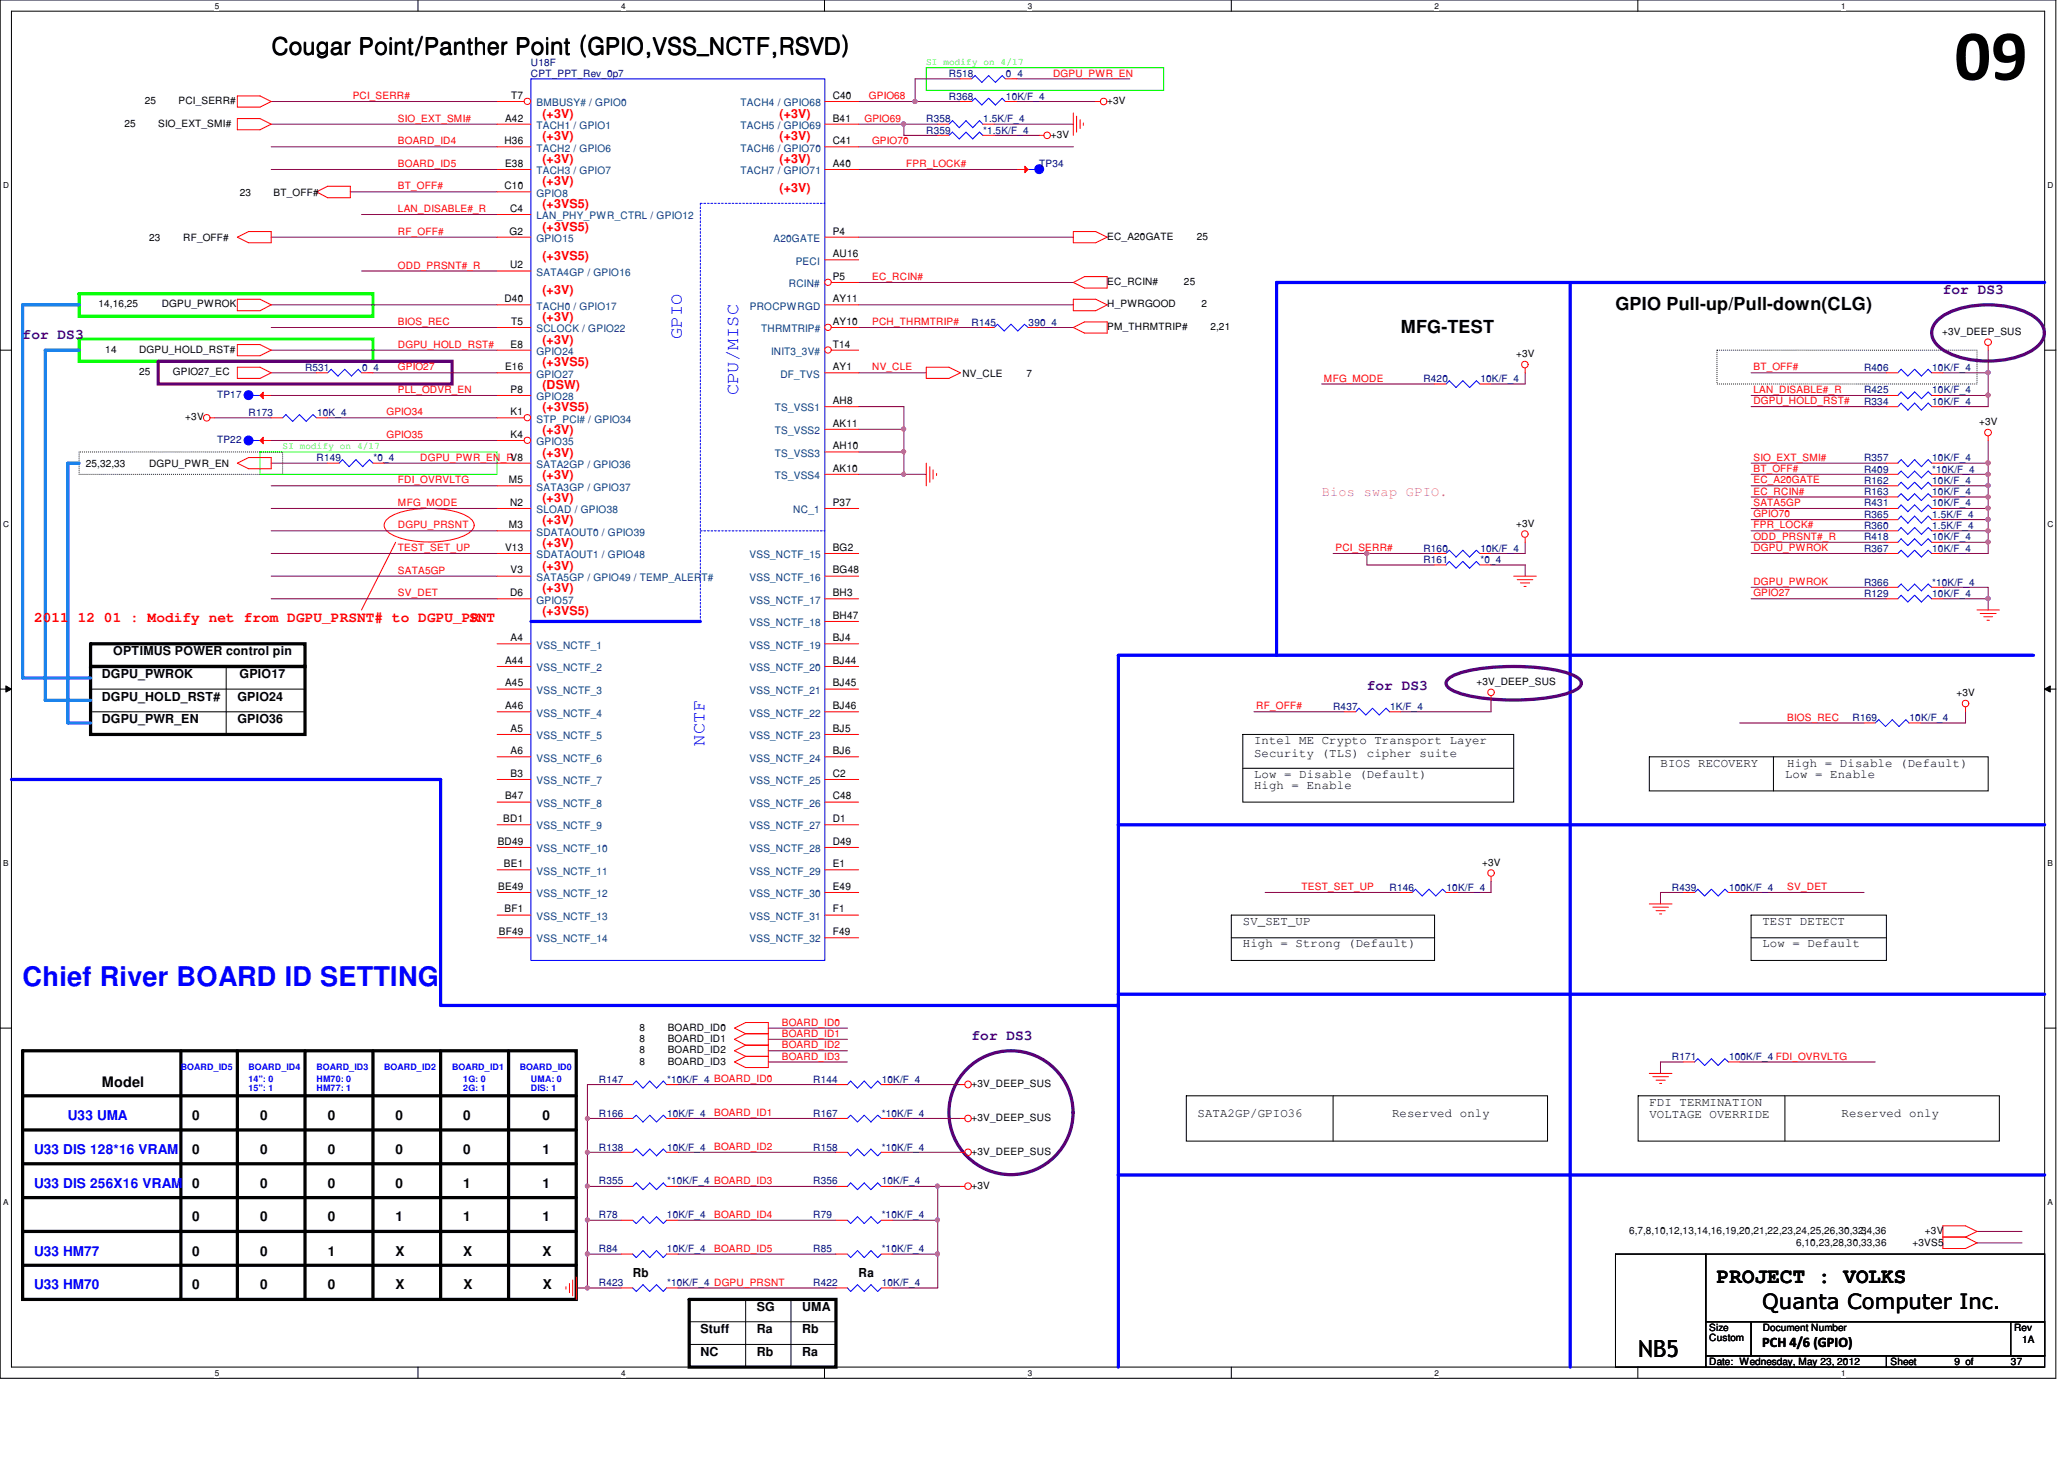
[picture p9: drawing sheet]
<svg xmlns="http://www.w3.org/2000/svg" width="297mm" height="210mm" viewBox="0 0 297 210" stroke-linecap="round" stroke-linejoin="round" font-family="sans-serif">
<defs><g id="words">
<text font-size="10.4" x="281.3" y="11.5">09</text>
<text font-size="3.9" fill="#00f" x="3.3" y="141.8">Chief River BOARD ID SETTING</text>
<g font-size="3.4">
<text x="39" y="7.9">Cougar Point/Panther Point (GPIO,VSS_NCTF,RSVD)</text>
<text x="235.7" y="195.2">NB5</text>
</g>
<g font-size="3">
<text x="247.1" y="184.6">PROJECT : VOLKS</text>
<text x="253.6" y="188.3">Quanta Computer Inc.</text>
</g>
<g font-size="2.6">
<text x="201.6" y="47.9">MFG-TEST</text>
<text x="232.5" y="44.7">GPIO Pull-up/Pull-down(CLG)</text>
</g>
<g font-size="2.6" fill="#00f">
<text x="98.1" y="48.8" transform="rotate(-90 98.1 48.8)">GPIO</text>
<text x="106.3" y="56.9" transform="rotate(-90 106.3 56.9)">CPU/MISC</text>
<text x="101.4" y="107.3" transform="rotate(-90 101.4 107.3)">NCTF</text>
</g>
<g font-size="2.1" fill="#3f007f">
<text x="279.6" y="42.3">for DS3</text>
<text x="3.3" y="48.8">for DS3</text>
<text x="196.7" y="99.2">for DS3</text>
<text x="139.8" y="149.6">for DS3</text>
</g>
<g font-size="2.1" fill="#f00">
<text x="4.9" y="89.5">2011</text>
<text x="11.2" y="89.5">12</text>
<text x="15" y="89.5">01 : Modify net from DGPU_PRSNT# to DGPU_PSNT</text>
<text x="67.7" y="89.5">R</text>
</g>
<g font-size="2.1">
<text x="14.6" y="156.3">Model</text>
<text x="253.6" y="193.8">PCH 4/6 (GPIO)</text>
</g>
<text font-size="1.9" fill="#f0f" x="190.2" y="71.4">Bios swap GPIO.</text>
<g font-size="1.9" fill="#00f">
<text x="9.8" y="161.1">U33 UMA</text>
<text x="4.9" y="166">U33 DIS 128*16 VRAM</text>
<text x="4.9" y="170.9">U33 DIS 256X16 VRAM</text>
<text x="4.9" y="180.6">U33 HM77</text>
<text x="4.9" y="185.5">U33 HM70</text>
</g>
<g font-size="1.9">
<text x="27.6" y="161.1">0</text>
<text x="37.4" y="161.1">0</text>
<text x="47.2" y="161.1">0</text>
<text x="56.9" y="161.1">0</text>
<text x="66.7" y="161.1">0</text>
<text x="78.1" y="161.1">0</text>
<text x="27.6" y="166">0</text>
<text x="37.4" y="166">0</text>
<text x="47.2" y="166">0</text>
<text x="56.9" y="166">0</text>
<text x="66.7" y="166">0</text>
<text x="78.1" y="166">1</text>
<text x="27.6" y="170.9">0</text>
<text x="37.4" y="170.9">0</text>
<text x="47.2" y="170.9">0</text>
<text x="56.9" y="170.9">0</text>
<text x="66.7" y="170.9">1</text>
<text x="78.1" y="170.9">1</text>
<text x="27.6" y="175.7">0</text>
<text x="37.4" y="175.7">0</text>
<text x="47.2" y="175.7">0</text>
<text x="56.9" y="175.7">1</text>
<text x="66.7" y="175.7">1</text>
<text x="78.1" y="175.7">1</text>
<text x="27.6" y="180.6">0</text>
<text x="27.6" y="185.5">0</text>
<text x="37.4" y="180.6">0</text>
<text x="37.4" y="185.5">0</text>
<text x="47.2" y="180.6">1</text>
<text x="47.2" y="185.5">0</text>
<text x="56.9" y="185.5">X</text>
<text x="56.9" y="180.6">X</text>
<text x="66.7" y="180.6">X</text>
<text x="66.7" y="185.5">X</text>
<text x="78.1" y="180.6">X</text>
<text x="78.1" y="185.5">X</text>
</g>
<g font-size="1.8" fill="#f00">
<text x="78.1" y="16.9">(+3V)</text>
<text x="112.2" y="16.9">(+3V)</text>
<text x="78.1" y="20.2">(+3V)</text>
<text x="78.1" y="23.4">(+3V)</text>
<text x="112.2" y="20.2">(+3V)</text>
<text x="112.2" y="23.4">(+3V)</text>
<text x="78.1" y="26.7">(+3V)</text>
<text x="78.1" y="29.9">(+3VS5)</text>
<text x="112.2" y="27.6">(+3V)</text>
<text x="78.1" y="33.2">(+3VS5)</text>
<text x="78.1" y="37.4">(+3VS5)</text>
<text x="78.1" y="42.3">(+3V)</text>
<text x="78.1" y="46.2">(+3V)</text>
<text x="78.1" y="49.4">(+3V)</text>
<text x="78.1" y="52.7">(+3VS5)</text>
<text x="78.1" y="59.2">(+3VS5)</text>
<text x="78.1" y="55.9">(DSW)</text>
<text x="78.1" y="62.4">(+3V)</text>
<text x="78.1" y="65.7">(+3V)</text>
<text x="78.1" y="68.9">(+3V)</text>
<text x="78.1" y="72.2">(+3V)</text>
<text x="78.1" y="75.4">(+3V)</text>
<text x="78.1" y="78.7">(+3V)</text>
<text x="78.1" y="82">(+3V)</text>
<text x="78.1" y="85.2">(+3V)</text>
<text x="78.1" y="88.4">(+3VS5)</text>
</g>
<g font-size="1.8">
<text x="16.3" y="94.3">OPTIMUS POWER control pin</text>
<text x="14.6" y="100.8">DGPU_HOLD_RST#</text>
<text x="14.6" y="97.5">DGPU_PWROK</text>
<text x="34.2" y="100.8">GPIO24</text>
<text x="34.5" y="97.5">GPIO17</text>
<text x="14.6" y="104.1">DGPU_PWR_EN</text>
<text x="34.2" y="104.1">GPIO36</text>
<text x="180.5" y="107.1">Intel ME Crypto Transport Layer</text>
<text x="180.5" y="111.9">Low = Disable (Default)</text>
<text x="180.5" y="113.5">High = Enable</text>
<text x="180.5" y="108.8">Security (TLS) cipher suite</text>
<text x="239" y="110.3">BIOS RECOVERY</text>
<text x="256.9" y="111.9">Low = Enable</text>
<text x="257.2" y="110.3">High = Disable (Default)</text>
<text x="178.9" y="133.1">SV_SET_UP</text>
<text x="178.9" y="136.3">High = Strong (Default)</text>
<text x="253.6" y="133.1">TEST DETECT</text>
<text x="253.6" y="136.3">Low = Default</text>
<text x="172.3" y="160.7">SATA2GP/GPIO36</text>
<text x="200.3" y="160.7">Reserved only</text>
<text x="237.4" y="159">FDI TERMINATION</text>
<text x="237.4" y="160.8">VOLTAGE OVERRIDE</text>
<text x="265" y="160.7">Reserved only</text>
<text x="91.1" y="183.7">Rb</text>
<text x="123.6" y="183.7">Ra</text>
<text x="100.8" y="191.8">Stuff</text>
<text x="108.9" y="188.6">SG</text>
<text x="108.9" y="191.8">Ra</text>
<text x="115.4" y="191.8">Rb</text>
<text x="115.4" y="188.6">UMA</text>
<text x="100.8" y="195.1">NC</text>
<text x="108.9" y="195.1">Rb</text>
<text x="115.4" y="195.1">Ra</text>
</g>
<g font-size="1.5">
<text x="72.7" y="17.5">A42</text>
<text x="73.6" y="14.2">T7</text>
<text x="119.8" y="14.2">C40</text>
<text x="119.8" y="17.5">B41</text>
<text x="72.6" y="20.7">H36</text>
<text x="119.8" y="20.7">C41</text>
<text x="72.6" y="27.2">C10</text>
<text x="72.7" y="24">E38</text>
<text x="119.8" y="24">A40</text>
<text x="73.3" y="33.7">G2</text>
<text x="73.4" y="30.5">C4</text>
<text x="119.8" y="33.7">P4</text>
<text x="73.4" y="38.6">U2</text>
<text x="119.8" y="40.3">P5</text>
<text x="119.8" y="37">AU16</text>
<text x="72.6" y="43.5">D40</text>
<text x="73.6" y="46.7">T5</text>
<text x="119.8" y="43.5">AY11</text>
<text x="119.8" y="46.7">AY10</text>
<text x="72.7" y="53.3">E16</text>
<text x="73.5" y="50">E8</text>
<text x="119.8" y="50">T14</text>
<text x="119.8" y="53.3">AY1</text>
<text x="73.5" y="56.5">P8</text>
<text x="73.5" y="59.7">K1</text>
<text x="119.8" y="58.1">AH8</text>
<text x="73.5" y="63">K4</text>
<text x="119.8" y="64.6">AH10</text>
<text x="119.8" y="61.4">AK11</text>
<text x="73.2" y="69.5">M5</text>
<text x="119.8" y="67.9">AK10</text>
<text x="73.2" y="76">M3</text>
<text x="73.4" y="72.8">N2</text>
<text x="119.8" y="72.8">P37</text>
<text x="72.7" y="79.2">V13</text>
<text x="73.5" y="82.5">V3</text>
<text x="119.8" y="79.2">BG2</text>
<text x="119.8" y="82.5">BG48</text>
<text x="73.4" y="85.8">D6</text>
<text x="119.8" y="85.8">BH3</text>
<text x="119.8" y="89">BH47</text>
<text x="72.7" y="95.5">A44</text>
<text x="73.5" y="92.2">A4</text>
<text x="119.8" y="92.2">BJ4</text>
<text x="119.8" y="95.5">BJ44</text>
<text x="72.7" y="98.8">A45</text>
<text x="119.8" y="98.8">BJ45</text>
<text x="72.7" y="102">A46</text>
<text x="73.5" y="105.3">A5</text>
<text x="119.8" y="102">BJ46</text>
<text x="119.8" y="105.3">BJ5</text>
<text x="73.5" y="108.5">A6</text>
<text x="73.5" y="111.8">B3</text>
<text x="119.8" y="108.5">BJ6</text>
<text x="119.8" y="111.8">C2</text>
<text x="72.4" y="118.3">BD1</text>
<text x="72.7" y="115">B47</text>
<text x="119.8" y="115">C48</text>
<text x="119.8" y="118.3">D1</text>
<text x="71.6" y="121.5">BD49</text>
<text x="72.5" y="124.8">BE1</text>
<text x="119.8" y="121.5">D49</text>
<text x="119.8" y="124.8">E1</text>
<text x="71.7" y="128">BE49</text>
<text x="72.6" y="131.3">BF1</text>
<text x="119.8" y="128">E49</text>
<text x="119.8" y="131.3">F1</text>
<text x="71.8" y="134.5">BF49</text>
<text x="119.8" y="134.5">F49</text>
</g>
<g font-size="1.5" fill="#003f7f">
<text x="77.2" y="15.3">BMBUSY# / GPIO0</text>
<text x="106.6" y="15.3">TACH4 / GPIO68</text>
<text x="77.2" y="21.8">TACH2 / GPIO6</text>
<text x="77.2" y="18.5">TACH1 / GPIO1</text>
<text x="106.6" y="21.8">TACH6 / GPIO70</text>
<text x="106.6" y="18.5">TACH5 / GPIO69</text>
<text x="77.2" y="25.1">TACH3 / GPIO7</text>
<text x="77.2" y="28.3">GPIO8</text>
<text x="106.6" y="25.1">TACH7 / GPIO71</text>
<text x="77.2" y="31.5">LAN_PHY_PWR_CTRL / GPIO12</text>
<text x="77.2" y="34.8">GPIO15</text>
<text x="111.3" y="34.8">A20GATE</text>
<text x="77.2" y="39.7">SATA4GP / GPIO16</text>
<text x="113.5" y="41.3">RCIN#</text>
<text x="114.5" y="38.1">PECI</text>
<text x="77.2" y="44.5">TACH0 / GPIO17</text>
<text x="77.2" y="47.8">SCLOCK / GPIO22</text>
<text x="107.9" y="44.5">PROCPWRGD</text>
<text x="109.6" y="47.8">THRMTRIP#</text>
<text x="77.2" y="51.1">GPIO24</text>
<text x="111" y="51.1">INIT3_3V#</text>
<text x="77.2" y="54.3">GPIO27</text>
<text x="77.2" y="57.6">GPIO28</text>
<text x="111.5" y="59.2">TS_VSS1</text>
<text x="112.3" y="54.3">DF_TVS</text>
<text x="77.2" y="60.8">STP_PCI# / GPIO34</text>
<text x="77.2" y="64.1">GPIO35</text>
<text x="111.5" y="65.7">TS_VSS3</text>
<text x="111.5" y="62.4">TS_VSS2</text>
<text x="77.2" y="70.6">SATA3GP / GPIO37</text>
<text x="77.2" y="67.3">SATA2GP / GPIO36</text>
<text x="111.5" y="68.9">TS_VSS4</text>
<text x="77.2" y="73.8">SLOAD / GPIO38</text>
<text x="77.2" y="77">SDATAOUT0 / GPIO39</text>
<text x="114.2" y="73.8">NC_1</text>
<text x="77.2" y="83.6">SATA5GP / GPIO49 / TEMP_ALER</text>
<text x="77.2" y="80.3">SDATAOUT1 / GPIO48</text>
<text x="101" y="83.6">T#</text>
<text x="107.9" y="80.3">VSS_NCTF_15</text>
<text x="107.9" y="83.6">VSS_NCTF_16</text>
<text x="77.2" y="86.8">GPIO57</text>
<text x="107.9" y="86.8">VSS_NCTF_17</text>
<text x="77.2" y="93.3">VSS_NCTF_1</text>
<text x="107.9" y="90.1">VSS_NCTF_18</text>
<text x="107.9" y="93.3">VSS_NCTF_19</text>
<text x="77.2" y="96.6">VSS_NCTF_2</text>
<text x="77.2" y="99.8">VSS_NCTF_3</text>
<text x="107.9" y="96.6">VSS_NCTF_20</text>
<text x="107.9" y="99.8">VSS_NCTF_21</text>
<text x="77.2" y="103.1">VSS_NCTF_4</text>
<text x="77.2" y="106.3">VSS_NCTF_5</text>
<text x="107.9" y="103.1">VSS_NCTF_22</text>
<text x="107.9" y="106.3">VSS_NCTF_23</text>
<text x="77.2" y="109.6">VSS_NCTF_6</text>
<text x="77.2" y="112.8">VSS_NCTF_7</text>
<text x="107.9" y="109.6">VSS_NCTF_24</text>
<text x="107.9" y="112.8">VSS_NCTF_25</text>
<text x="77.2" y="116.1">VSS_NCTF_8</text>
<text x="77.2" y="119.3">VSS_NCTF_9</text>
<text x="107.9" y="116.1">VSS_NCTF_26</text>
<text x="107.9" y="119.3">VSS_NCTF_27</text>
<text x="77.2" y="122.6">VSS_NCTF_10</text>
<text x="77.2" y="125.8">VSS_NCTF_11</text>
<text x="107.9" y="122.6">VSS_NCTF_28</text>
<text x="107.9" y="125.8">VSS_NCTF_29</text>
<text x="77.2" y="129.1">VSS_NCTF_12</text>
<text x="107.9" y="129.1">VSS_NCTF_30</text>
<text x="77.2" y="132.3">VSS_NCTF_13</text>
<text x="77.2" y="135.6">VSS_NCTF_14</text>
<text x="107.9" y="135.6">VSS_NCTF_32</text>
<text x="107.9" y="132.3">VSS_NCTF_31</text>
</g>
<g font-size="1.4" fill="#00007f">
<text x="76.4" y="9.5">U18F</text>
<text x="76.4" y="11.1">CPT_PPT_Rev_0p7</text>
<text x="136.6" y="11.1">R518</text>
<text x="144.8" y="11.1">0_4</text>
<text x="133.3" y="17.6">R358</text>
<text x="136.6" y="14.4">R368</text>
<text x="141.5" y="17.6">1.5K/F_4</text>
<text x="144.8" y="14.4">10K/F_4</text>
<text x="133.3" y="19.2">R359</text>
<text x="141.5" y="19.2">*1.5K/F_4</text>
<text x="149.6" y="24.1">TP34</text>
<text x="139.8" y="46.9">R145</text>
<text x="148" y="46.9">390_4</text>
<text x="43.9" y="53.3">R531</text>
<text x="52.1" y="53.3">0_4</text>
<text x="268.3" y="53.3">R406</text>
<text x="278.1" y="53.3">10K/F_4</text>
<text x="31.2" y="57.3">TP17</text>
<text x="35.8" y="59.9">R173</text>
<text x="45.6" y="59.9">10K_4</text>
<text x="204.8" y="55">R420</text>
<text x="213.1" y="55">10K/F_4</text>
<text x="268.3" y="56.6">R425</text>
<text x="268.3" y="58.3">R334</text>
<text x="278.1" y="56.6">10K/F_4</text>
<text x="278.1" y="58.3">10K/F_4</text>
<text x="31.2" y="63.8">TP22</text>
<text x="45.5" y="66.4">R149</text>
<text x="53.8" y="66.4">*0_4</text>
<text x="268.3" y="69.6">R162</text>
<text x="268.3" y="71.2">R163</text>
<text x="268.3" y="66.4">R357</text>
<text x="268.3" y="68">R409</text>
<text x="278.1" y="69.6">10K/F_4</text>
<text x="278.1" y="71.2">10K/F_4</text>
<text x="278.1" y="66.4">10K/F_4</text>
<text x="278.1" y="68">*10K/F_4</text>
<text x="268.3" y="72.9">R431</text>
<text x="268.3" y="74.5">R365</text>
<text x="268.3" y="77.7">R418</text>
<text x="268.3" y="76.1">R360</text>
<text x="278.1" y="72.9">10K/F_4</text>
<text x="278.1" y="74.5">1.5K/F_4</text>
<text x="278.1" y="77.7">10K/F_4</text>
<text x="278.1" y="76.1">1.5K/F_4</text>
<text x="204.8" y="81">R161</text>
<text x="204.8" y="79.4">R160</text>
<text x="213.1" y="81">*0_4</text>
<text x="213.1" y="79.4">10K/F_4</text>
<text x="268.3" y="79.4">R367</text>
<text x="278.1" y="79.4">10K/F_4</text>
<text x="268.3" y="85.9">R129</text>
<text x="268.3" y="84.2">R366</text>
<text x="278.1" y="85.9">10K/F_4</text>
<text x="278.1" y="84.2">*10K/F_4</text>
<text x="191.9" y="102.1">R437</text>
<text x="200.1" y="102.1">1K/F_4</text>
<text x="266.6" y="103.8">R169</text>
<text x="274.8" y="103.8">10K/F_4</text>
<text x="200" y="128.1">R146</text>
<text x="208.2" y="128.1">10K/F_4</text>
<text x="240.6" y="128.1">R439</text>
<text x="248.8" y="128.1">100K/F_4</text>
<text x="86.2" y="155.8">R147</text>
<text x="96" y="155.8">*10K/F_4 BOARD_ID0</text>
<text x="117" y="155.8">R144</text>
<text x="126.9" y="155.8">10K/F_4</text>
<text x="240.6" y="152.5">R171</text>
<text x="248.8" y="152.5">100K/F_4 FDI_OVRVLTG</text>
<text x="86.2" y="160.7">R166</text>
<text x="96" y="160.7">10K/F_4</text>
<text x="117" y="160.7">R167</text>
<text x="126.9" y="160.7">*10K/F_4</text>
<text x="86.2" y="165.5">R138</text>
<text x="96" y="165.5">10K/F_4</text>
<text x="117" y="165.5">R158</text>
<text x="126.9" y="165.5">*10K/F_4</text>
<text x="86.2" y="170.4">R355</text>
<text x="96" y="170.4">*10K/F_4 BOARD_ID3</text>
<text x="117" y="170.4">R356</text>
<text x="126.9" y="170.4">10K/F_4</text>
<text x="86.2" y="175.3">R78</text>
<text x="96" y="175.3">10K/F_4</text>
<text x="117" y="175.3">R79</text>
<text x="126.9" y="175.3">*10K/F_4</text>
<text x="86.2" y="185">R423</text>
<text x="86.2" y="180.2">R84</text>
<text x="96" y="180.2">10K/F_4</text>
<text x="96" y="185">*10K/F_4 DGPU_PRSNT</text>
<text x="117" y="180.2">R85</text>
<text x="117" y="185">R422</text>
<text x="126.9" y="180.2">*10K/F_4</text>
<text x="126.9" y="185">10K/F_4</text>
</g>
<g font-size="1.4" fill="#0f0">
<text x="133.3" y="9.3">SI modify on 4/17</text>
<text x="40.7" y="64.6">SI modify on 4/17</text>
</g>
<g font-size="1.4" fill="#f00">
<text x="151.6" y="11">DGPU_PWR_EN</text>
<text x="50.8" y="14.3">PCI_SERR#</text>
<text x="57.3" y="17.5">SIO_EXT_SMI#</text>
<text x="124.4" y="17.5">GPIO69</text>
<text x="125" y="14.3">GPIO68</text>
<text x="57.3" y="20.8">BOARD_ID4</text>
<text x="125.5" y="20.8">GPIO70</text>
<text x="57.3" y="27.3">BT_OFF#</text>
<text x="57.3" y="24">BOARD_ID5</text>
<text x="130.4" y="24">FPR_LOCK#</text>
<text x="57.3" y="30.5">LAN_DISABLE#_R</text>
<text x="57.3" y="33.8">RF_OFF#</text>
<text x="57.3" y="38.7">ODD_PRSNT#_R</text>
<text x="125.5" y="40.3">EC_RCIN#</text>
<text x="57.3" y="46.8">BIOS_REC</text>
<text x="125.5" y="46.8">PCH_THRMTRIP#</text>
<text x="57.3" y="53.3">GPIO27</text>
<text x="57.3" y="50">DGPU_HOLD_RST#</text>
<text x="125.5" y="53.3">NV_CLE</text>
<text x="252.4" y="53.3">BT_OFF#</text>
<text x="55.6" y="59.8">GPIO34</text>
<text x="57.3" y="56.6">PLL_ODVR_EN</text>
<text x="190.5" y="54.9">MFG_MODE</text>
<text x="252.3" y="56.6">LAN_DISABLE#_R</text>
<text x="252.3" y="58.2">DGPU_HOLD_RST#</text>
<text x="55.6" y="63">GPIO35</text>
<text x="57.3" y="69.6">FDI_OVRVLTG</text>
<text x="60.5" y="66.3">DGPU_PWR_EN_RV8</text>
<text x="252.3" y="66.3">SIO_EXT_SMI#</text>
<text x="252.3" y="69.6">EC_A20GATE</text>
<text x="252.4" y="71.2">EC_RCIN#</text>
<text x="252.4" y="67.9">BT_OFF#</text>
<text x="57.3" y="72.8">MFG_MODE</text>
<text x="57.3" y="76">DGPU_PRSNT</text>
<text x="252.3" y="72.8">SATA5GP</text>
<text x="252.3" y="77.7">ODD_PRSNT#_R</text>
<text x="252.3" y="74.4">GPIO70</text>
<text x="252.3" y="76">FPR_LOCK#</text>
<text x="57.3" y="79.3">TEST_SET_UP</text>
<text x="57.3" y="82.6">SATA5GP</text>
<text x="192.2" y="79.3">PCI_SERR#</text>
<text x="252.3" y="79.3">DGPU_PWROK</text>
<text x="57.3" y="85.8">SV_DET</text>
<text x="252.3" y="84.2">DGPU_PWROK</text>
<text x="252.3" y="85.8">GPIO27</text>
<text x="180.8" y="102.1">RF_OFF#</text>
<text x="257.2" y="103.7">BIOS_REC</text>
<text x="187.3" y="128.1">TEST_SET_UP</text>
<text x="257.2" y="128.1">SV_DET</text>
<text x="112.5" y="147.6">BOARD_ID0</text>
<text x="112.5" y="149.2">BOARD_ID1</text>
<text x="112.5" y="150.8">BOARD_ID2</text>
<text x="112.5" y="152.4">BOARD_ID3</text>
<text x="102.8" y="160.6">BOARD_ID1</text>
<text x="102.8" y="165.4">BOARD_ID2</text>
<text x="102.8" y="175.2">BOARD_ID4</text>
<text x="102.8" y="180.1">BOARD_ID5</text>
</g>
<g font-size="1.4">
<text x="20.8" y="15">25</text>
<text x="25.7" y="15">PCI_SERR#</text>
<text x="159.3" y="15">+3V</text>
<text x="17.9" y="18.2">25</text>
<text x="22.8" y="18.2">SIO_EXT_SMI#</text>
<text x="151.2" y="19.9">+3V</text>
<text x="34.5" y="28.2">23</text>
<text x="39.4" y="28.2">BT_OFF#</text>
<text x="21.5" y="34.7">23</text>
<text x="26.4" y="34.7">RF_OFF#</text>
<text x="159.3" y="34.5">EC_A20GATE</text>
<text x="172.2" y="34.5">25</text>
<text x="159.3" y="41">EC_RCIN#</text>
<text x="170.4" y="41">25</text>
<text x="14.2" y="44.2">14,16,25</text>
<text x="23.3" y="44.2">DGPU_PWROK</text>
<text x="159.3" y="44.2">H_PWRGOOD</text>
<text x="159.3" y="47.5">PM_THRMTRIP#</text>
<text x="172.9" y="44.2">2</text>
<text x="174.2" y="47.5">2,21</text>
<text x="15.2" y="50.8">14</text>
<text x="20" y="50.8">DGPU_HOLD_RST#</text>
<text x="218.2" y="51.4">+3V</text>
<text x="279.5" y="48.2">+3V_DEEP_SUS</text>
<text x="20" y="54">25</text>
<text x="24.9" y="54">GPIO27_EC</text>
<text x="138.5" y="54.2">NV_CLE</text>
<text x="147.7" y="54.2">7</text>
<text x="26.7" y="60.5">+3V</text>
<text x="284.8" y="61.2">+3V</text>
<text x="12.4" y="67.2">25,32,33</text>
<text x="21.5" y="67.2">DGPU_PWR_EN</text>
<text x="218.2" y="75.8">+3V</text>
<text x="212.5" y="98.6">+3V_DEEP_SUS</text>
<text x="281.6" y="100.2">+3V</text>
<text x="213.3" y="124.5">+3V</text>
<text x="92" y="149.9">8</text>
<text x="92" y="148.3">8</text>
<text x="96.1" y="149.9">BOARD_ID1</text>
<text x="96.1" y="148.3">BOARD_ID0</text>
<text x="92" y="153.2">8</text>
<text x="92" y="151.6">8</text>
<text x="96.1" y="153.2">BOARD_ID3</text>
<text x="96.1" y="151.6">BOARD_ID2</text>
<text x="139.8" y="156.4">+3V_DEEP_SUS</text>
<text x="139.8" y="161.3">+3V_DEEP_SUS</text>
<text x="139.8" y="166.2">+3V_DEEP_SUS</text>
<text x="139.8" y="171.1">+3V</text>
<text x="234.4" y="177.5">6,7,8,10,12,13,14,16,19,20,21,22,23,24,25,26,30,323,4,36</text>
<text x="258.5" y="179.2">6,10,23,28,30,33,36</text>
<text x="275.2" y="179.2">+3VS5</text>
<text x="277" y="177.5">+3V</text>
<text x="246" y="191.5">Size</text>
<text x="253.7" y="191.5">Document Number</text>
<text x="289.9" y="191.5">Rev</text>
<text x="246" y="196.4">Date: Wednesday, May 23, 2012</text>
<text x="246" y="193">Custom</text>
<text x="272.1" y="196.4">Sheet</text>
<text x="281.3" y="196.4">9 of</text>
<text x="289.4" y="196.4">37</text>
<text x="291" y="193.2">1A</text>
</g>
<g font-size="1.3" fill="#00f">
<text x="26" y="154">BOARD_ID5</text>
<text x="35.8" y="154">BOARD_ID4</text>
<text x="35.8" y="155.6">14&quot;: 0</text>
<text x="45.5" y="155.6">HM70: 0</text>
<text x="45.5" y="154">BOARD_ID3</text>
<text x="55.3" y="154">BOARD_ID2</text>
<text x="65.1" y="154">BOARD_ID1</text>
<text x="66.7" y="155.6">1G: 0</text>
<text x="74.8" y="154">BOARD_ID0</text>
<text x="76.4" y="155.6">UMA: 0</text>
<text x="35.8" y="156.9">15&quot;: 1</text>
<text x="45.5" y="156.9">HM77: 1</text>
<text x="66.7" y="156.9">2G: 1</text>
<text x="76.4" y="156.9">DIS: 1</text>
</g>
<g font-size="1.2">
<text x="30.9" y="1.2">5</text>
<text x="89.4" y="1.2">4</text>
<text x="147.9" y="1.2">3</text>
<text x="206.5" y="1.2">2</text>
<text x="265" y="1.2">1</text>
<text x=".5" y="27.1">D</text>
<text x="294.7" y="27.1">D</text>
<text x=".5" y="75.8">C</text>
<text x="294.7" y="75.8">C</text>
<text x=".5" y="124.6">B</text>
<text x="294.7" y="124.6">B</text>
<text x=".5" y="173.3">A</text>
<text x="294.7" y="173.3">A</text>
<text x="30.9" y="197.9">5</text>
<text x="89.4" y="197.9">4</text>
<text x="147.9" y="197.9">3</text>
<text x="206.5" y="197.9">2</text>
<text x="265" y="197.9">1</text>
</g>
</g></defs>
<path d="M0 0h295.9v198.3h-295.9zM1.6 1.6h292.7v195.1h-292.7z" fill="none" stroke="#000" stroke-width=".14"/>
<g fill="#fff">
<path d="M30.9 .2h.6v1.3h-.6z"/>
<path d="M30.9 196.8h.6v1.4h-.6z"/>
</g>
<path d="M60.2 0v1.6M60.2 196.7v1.6" fill="none" stroke="#000" stroke-width=".14"/>
<g fill="#fff">
<path d="M89.4 .2h.6v1.3h-.6z"/>
<path d="M89.4 196.8h.6v1.4h-.6z"/>
</g>
<path d="M118.7 0v1.6M118.7 196.7v1.6" fill="none" stroke="#000" stroke-width=".14"/>
<g fill="#fff">
<path d="M147.9 .2h.6v1.3h-.6z"/>
<path d="M147.9 196.8h.6v1.4h-.6z"/>
</g>
<path d="M177.2 0v1.6M177.2 196.7v1.6" fill="none" stroke="#000" stroke-width=".14"/>
<g fill="#fff">
<path d="M206.5 .2h.5v1.3h-.5z"/>
<path d="M206.5 196.8h.5v1.4h-.5z"/>
</g>
<path d="M235.7 0v1.6M235.7 196.7v1.6" fill="none" stroke="#000" stroke-width=".14"/>
<g fill="#fff">
<path d="M265 .2h.6v1.3h-.6z"/>
<path d="M265 196.8h.6v1.4h-.6z"/>
<path d="M.5 26h.8v1.3h-.8z"/>
<path d="M294.7 26h.8v1.3h-.8z"/>
<path d="M.5 74.8h.8v1.3h-.8z"/>
<path d="M294.7 74.8h.8v1.3h-.8z"/>
</g>
<path d="M0 50.4h1.6M294.3 50.4h1.6" fill="none" stroke="#000" stroke-width=".14"/>
<g fill="#fff">
<path d="M.5 123.5h.7v1.3h-.7z"/>
<path d="M294.7 123.5h.7v1.3h-.7z"/>
</g>
<path d="M0 99.1h1.6M.8 98.7l.8 .4-.8 .5zM294.3 99.1l.8-.4v.9zM294.3 99.1h1.6" fill="none" stroke="#000" stroke-width=".14"/>
<path d="M.8 98.7l.8 .4-.8 .5zM294.3 99.1l.8-.4v.9z" fill="#000"/>
<g fill="#fff">
<path d="M.5 172.3h.7v1.3h-.7z"/>
<path d="M294.7 172.3h.7v1.3h-.7z"/>
</g>
<g fill="none" stroke="#000" stroke-width=".14">
<path d="M13 99.1h30.9M32.6 95.9v9.8M13 102.4h30.9M178.9 105.7h38.9v9.7h-38.9zM178.9 110.5h38.9M237.4 108.9h48.7v4.9h-48.7zM255.2 108.9v4.9M177.2 131.7h29.3v6.5h-29.3zM177.2 134.9h29.3M252 131.7h19.5v6.5h-19.5zM252 134.9h19.5M0 147.9h1.6"/>
<path d="M170.7 157.6h52v6.6h-52zM191.9 157.6v6.6M235.8 157.6h51.9v6.6h-51.9zM256.9 157.6v6.6M294.3 147.9h1.6M99.2 190.2h21.1M99.2 193.4h21.1M107.3 186.9v9.8M113.8 186.9v9.8"/>
</g>
<path d="M247.1 50.4v4.8h37.4v-4.8h-37.4M11.4 65v3.2h29.3v-3.2h-29.3" fill="none" stroke="#000" stroke-width=".14" stroke-dasharray="0 .3"/>
<path d="M226 40.6v156.1M294.3 40.6h-110.6v53.7M292.6 94.3h-131.7v102.4M1.6 112.1h61.8v32.6h97.5M160.9 118.7h133.4M160.9 143h133.4M160.9 169h133.4" fill="none" stroke="#00f" stroke-width=".47"/>
<path d="M11.4 42.2h42.3v3.3h-42.3zM11.4 48.8h42.3v3.2h-42.3z" fill="none" stroke="#0f0" stroke-width=".47"/>
<g fill="none" stroke="#000" stroke-width=".47">
<path d="M13 92.6h30.9v3.3h-30.9zM13 95.9h30.9v9.8h-30.9zM3.3 151.2h79.6v35.7h-79.6zM3.3 157.6h79.6M26 151.2v35.7M34.2 151.2v35.7M43.9 151.2v35.7M53.7 151.2v35.7M63.4 151.2v35.7M73.2 151.2v35.7M3.3 167.4h79.6M3.3 172.3h79.6"/>
<path d="M3.3 162.6h79.6M3.3 177.2h79.6M3.3 182h79.6M99.2 186.9h21.1v9.8h-21.1z"/>
</g>
<path d="M11.4 43.9h-8.1v53.6h9.7M11.4 50.4h-4.9v50.4h6.5M11.4 66.6h-1.6v37.4h3.2" fill="none" stroke="#007fff" stroke-width=".47"/>
<path d="M55.7 74.7a8.3 8.3 0 0 1 4.9-1.5 12.9 12.9 0 0 1 6.7 1.1 1.28 1.28 0 0 1 .9 1.3 1.28 1.28 0 0 1-.9 1.2 13.4 13.4 0 0 1-8.8 .8 4.9 4.9 0 0 1-3.1-1.6l-.1-.4 .1-.5zM56.9 78l-4.9 9.8" fill="none" stroke="#f00" stroke-width=".14"/>
<path d="M133.3 9.7h34.2v3.3h-34.2zM37.4 65h34.1v3.2h-34.1z" fill="none" stroke="#0f0" stroke-width=".14"/>
<path d="M22.8 52h42.3v3.2h-42.3z" fill="none" stroke="#7f007f" stroke-width=".47"/>
<g fill="none" stroke="#3f007f" stroke-width=".47">
<path d="M278.9 46a9.9 9.9 0 0 1 5.9-2.1 13.3 13.3 0 0 1 7.8 1.6 2.79 2.79 0 0 1 1.5 3 4.7 4.7 0 0 1-3.2 2.7 14.7 14.7 0 0 1-10.5-.4 3.7 3.7 0 0 1-2.4-2.9l.1-.7 .3-.6zM208.5 97.6a11.4 11.4 0 0 1 5.2-1.5 31 31 0 0 1 12.3 .9 1.96 1.96 0 0 1 1.6 1.3 1.98 1.98 0 0 1-1.6 1.3 30.8 30.8 0 0 1-13.5 .7 10.2 10.2 0 0 1-4-1.3 .8 .8 0 0 1 0-1.4z"/>
<circle cx="145.5" cy="160.1" r="8.9"/>
</g>
<g fill="none" stroke="#7f003f" stroke-width=".14">
<path d="M39 17.9h32.5M39 34.1h32.5M52 30.9h19.5M123.6 34.1h30.9M39 47.1h32.5M39 56.9h32.5M53.7 53.6h17.8M123.6 47.1h17.8M123.6 40.6h30.9M123.6 43.9h30.9M149.6 47.1h4.9M190.2 55.2h16.3"/>
<path d="M219.5 53.6v1.6h-4.9M39 69.9h32.5M39 73.2h32.5M39 76.4h32.5M39 79.6h32.5M39 63.4h32.5M47.2 60.1h24.3M196.7 79.6h9.8M219.5 78v1.6h-4.9M39 82.9h32.5M39 86.1h32.5M180.5 102.4h13"/>
<path d="M214.6 100.8v1.6h-13M250.4 104h17.9M282.9 102.4v1.6h-6.5M182.1 128.4h19.5M209.7 128.4h4.9M242.2 152.8h-3.2v1.6M250.4 152.8h19.5"/>
</g>
<circle cx="196.7" cy="79.6" r=".31" fill="#f0f"/>
<circle cx="196.7" cy="79.6" r=".31" fill="none" stroke="#f0f" stroke-width=".14"/>
<path d="M39 66.6h8.2M55.3 66.6h16.2M286.1 71.5v1.7M286.1 76.4v3.2h-6.5M279.6 86.1h6.5M214.6 126.8v1.6M242.2 128.4h-3.2v1.6M250.4 128.4h17.9" fill="none" stroke="#7f003f" stroke-width=".14"/>
<circle cx="286.1" cy="78" r=".31" fill="#f0f"/>
<circle cx="286.1" cy="78" r=".31" fill="none" stroke="#f0f" stroke-width=".14"/>
<path d="M279.6 56.9h6.5" fill="none" stroke="#7f003f" stroke-width=".14"/>
<circle cx="286.1" cy="56.8" r=".31" fill="#f0f"/>
<circle cx="286.1" cy="56.8" r=".31" fill="none" stroke="#f0f" stroke-width=".14"/>
<path d="M252 56.9h19.5M252 71.5h19.5M279.6 66.6h6.5M252 84.5h19.5M279.6 84.5h6.5M286.1 86.1v1.7" fill="none" stroke="#7f003f" stroke-width=".14"/>
<circle cx="286.1" cy="86.1" r=".31" fill="#f0f"/>
<circle cx="286.1" cy="86.1" r=".31" fill="none" stroke="#f0f" stroke-width=".14"/>
<path d="M279.6 73.2h6.5M286.1 69.9v1.6" fill="none" stroke="#7f003f" stroke-width=".14"/>
<circle cx="286.1" cy="71.5" r=".31" fill="#f0f"/>
<circle cx="286.1" cy="71.5" r=".31" fill="none" stroke="#f0f" stroke-width=".14"/>
<circle cx="286.1" cy="69.8" r=".31" fill="#f0f"/>
<circle cx="286.1" cy="69.8" r=".31" fill="none" stroke="#f0f" stroke-width=".14"/>
<g fill="none" stroke="#7f003f" stroke-width=".14">
<path d="M39 14.6h32.5M39 50.4h32.5M123.6 58.5h6.5v9.7h-6.5M123.6 61.8h6.5M123.6 65h6.5M252 73.2h19.5M252 69.9h19.5M252 66.6h19.5M252 78h19.5M252 79.6h19.5M279.6 71.5h6.5M279.6 78h6.5"/>
<path d="M286.1 68.2v1.7h-6.5M252 86.1h19.5M286.1 84.5v1.6"/>
</g>
<circle cx="130" cy="61.7" r=".3" fill="#f0f"/>
<circle cx="130" cy="61.7" r=".3" fill="none" stroke="#f0f" stroke-width=".14"/>
<circle cx="130" cy="65" r=".3" fill="#f0f"/>
<circle cx="130" cy="65" r=".3" fill="none" stroke="#f0f" stroke-width=".14"/>
<path d="M130.1 68.2h3.2" fill="none" stroke="#7f003f" stroke-width=".14"/>
<circle cx="130" cy="68.2" r=".3" fill="#f0f"/>
<circle cx="130" cy="68.2" r=".3" fill="none" stroke="#f0f" stroke-width=".14"/>
<path d="M123.6 14.6h8.1" fill="none" stroke="#7f003f" stroke-width=".14"/>
<circle cx="131.7" cy="14.6" r=".31" fill="#f0f"/>
<circle cx="131.7" cy="14.6" r=".31" fill="none" stroke="#f0f" stroke-width=".14"/>
<g fill="none" stroke="#7f003f" stroke-width=".14">
<path d="M146.3 14.6h11.4M52 39h19.5M39 43.9h32.5M123.6 53.6h9.7M128.4 156h9.8M84.5 160.9v4.9M84.5 170.7h4.9M89.4 175.6h-4.9v4.8h4.9M97.6 175.6h22.7M128.4 170.7h9.8M128.4 160.9h9.8M135 175.6v4.8"/>
<path d="M284.5 178.8h6.5M284.5 177.2h6.5M97.6 180.4h22.7"/>
</g>
<circle cx="84.5" cy="165.8" r=".3" fill="#f0f"/>
<circle cx="84.5" cy="165.8" r=".3" fill="none" stroke="#f0f" stroke-width=".14"/>
<circle cx="84.5" cy="160.9" r=".3" fill="#f0f"/>
<circle cx="84.5" cy="160.9" r=".3" fill="none" stroke="#f0f" stroke-width=".14"/>
<path d="M84.5 170.7v4.9" fill="none" stroke="#7f003f" stroke-width=".14"/>
<circle cx="84.5" cy="175.5" r=".3" fill="#f0f"/>
<circle cx="84.5" cy="175.5" r=".3" fill="none" stroke="#f0f" stroke-width=".14"/>
<circle cx="84.5" cy="170.6" r=".3" fill="#f0f"/>
<circle cx="84.5" cy="170.6" r=".3" fill="none" stroke="#f0f" stroke-width=".14"/>
<path d="M89.4 156h-4.9v4.9h4.9M97.6 156h22.7M84.5 165.8h4.9M97.6 165.8h22.7M128.4 165.8h9.8M135 170.7v4.9" fill="none" stroke="#7f003f" stroke-width=".14"/>
<circle cx="134.9" cy="175.5" r=".3" fill="#f0f"/>
<circle cx="134.9" cy="175.5" r=".3" fill="none" stroke="#f0f" stroke-width=".14"/>
<circle cx="134.9" cy="170.6" r=".3" fill="#f0f"/>
<circle cx="134.9" cy="170.6" r=".3" fill="none" stroke="#f0f" stroke-width=".14"/>
<path d="M84.5 165.8v4.9M97.6 170.7h22.7M128.4 175.6h6.6M82.9 185.3h6.5M84.5 180.4v4.9M97.6 185.3h22.7M135 180.4v4.9h-6.6" fill="none" stroke="#7f003f" stroke-width=".14"/>
<circle cx="84.5" cy="185.3" r=".3" fill="#f0f"/>
<circle cx="84.5" cy="185.3" r=".3" fill="none" stroke="#f0f" stroke-width=".14"/>
<circle cx="84.5" cy="180.4" r=".31" fill="#f0f"/>
<circle cx="84.5" cy="180.4" r=".31" fill="none" stroke="#f0f" stroke-width=".14"/>
<path d="M128.4 180.4h6.6" fill="none" stroke="#7f003f" stroke-width=".14"/>
<circle cx="134.9" cy="180.4" r=".31" fill="#f0f"/>
<circle cx="134.9" cy="180.4" r=".31" fill="none" stroke="#f0f" stroke-width=".14"/>
<path d="M135 17.9h-4.9v1.6M143.1 17.9h11.4M143.1 19.5h6.5M39 21.1h32.5M39 24.4h32.5M50.4 27.6h21.1M191.9 79.6h4.8v1.7h9.8M214.6 81.3h4.9v1.6M97.6 160.9h22.7" fill="none" stroke="#7f003f" stroke-width=".14"/>
<circle cx="130" cy="17.8" r=".31" fill="#f0f"/>
<circle cx="130" cy="17.8" r=".31" fill="none" stroke="#f0f" stroke-width=".14"/>
<path d="M123.6 17.9h6.5M130.1 19.5h4.9M123.6 24.4h22.7M123.6 21.1h30.9M252 74.8h19.5M252 76.4h19.5M286.1 73.2v1.6h-6.5" fill="none" stroke="#7f003f" stroke-width=".14"/>
<circle cx="286.1" cy="73.1" r=".31" fill="#f0f"/>
<circle cx="286.1" cy="73.1" r=".31" fill="none" stroke="#f0f" stroke-width=".14"/>
<path d="M286.1 74.8v1.6h-6.5" fill="none" stroke="#7f003f" stroke-width=".14"/>
<circle cx="286.1" cy="76.4" r=".31" fill="#f0f"/>
<circle cx="286.1" cy="76.4" r=".31" fill="none" stroke="#f0f" stroke-width=".14"/>
<circle cx="286.1" cy="74.7" r=".32" fill="#f0f"/>
<circle cx="286.1" cy="74.7" r=".32" fill="none" stroke="#f0f" stroke-width=".14"/>
<path d="M286.1 53.6v3.3M252 68.2h19.5M279.6 68.2h6.5M110.6 147.9h11.4M110.6 151.2h11.4M110.6 149.5h11.4M110.6 152.8h11.4" fill="none" stroke="#7f003f" stroke-width=".14"/>
<circle cx="286.1" cy="68.2" r=".31" fill="#f0f"/>
<circle cx="286.1" cy="68.2" r=".31" fill="none" stroke="#f0f" stroke-width=".14"/>
<path d="M252 53.6h19.5M286.1 50.4v3.2h-6.5M286.1 66.6v1.6" fill="none" stroke="#7f003f" stroke-width=".14"/>
<circle cx="286.1" cy="53.6" r=".31" fill="#f0f"/>
<circle cx="286.1" cy="53.6" r=".31" fill="none" stroke="#f0f" stroke-width=".14"/>
<path d="M252 58.5h19.5M286.1 56.9v1.6h-6.5M30.9 60.1h8.1M286.1 63.4v3.2" fill="none" stroke="#7f003f" stroke-width=".14"/>
<circle cx="286.1" cy="66.6" r=".32" fill="#f0f"/>
<circle cx="286.1" cy="66.6" r=".32" fill="none" stroke="#f0f" stroke-width=".14"/>
<path d="M138.2 11.3h-6.5v3.3h6.5M146.3 11.3h16.3M39 53.6h6.5" fill="none" stroke="#7f003f" stroke-width=".14"/>
<g fill="none" stroke="#f00" stroke-width=".14">
<path d="M34.2 17.1h3.2l1.6 .8-1.6 .8h-3.2zM34.2 13.8h3.2l1.6 .8-1.6 .8h-3.2zM149.6 19.5h.6M154.5 16.3v3.2M154.9 16.7v2.3M155.4 17.2v1.3M155.9 17.7v.3M157.7 14.6h.7M34.2 34.1l1.6-.8h3.2v1.6h-3.2zM45.5 27.6l1.7-.8h3.2v1.6h-3.2zM154.5 33.3h3.2l1.6 .8-1.6 .8h-3.2zM34.2 43.1h3.2l1.6 .8-1.6 .8h-3.2z"/>
<path d="M34.2 49.6h3.2l1.6 .8-1.6 .8h-3.2zM34.2 52.8h3.2l1.6 .8-1.6 .8h-3.2zM133.3 52.8h3.3l1.6 .8-1.6 .8h-3.3zM154.5 40.6l1.6-.8h3.2v1.6h-3.2zM154.5 47.1l1.6-.8h3.2v1.6h-3.2zM154.5 43.1h3.2l1.6 .8-1.6 .8h-3.2zM219.5 53v.6M271.5 53.6h1.6M271.5 56.9h1.6M278 53.6h1.6M278 56.9h1.6M286.1 49.7v.7"/>
<path d="M30.3 60.1h.6M34.2 66.6l1.6-.8h3.2v1.6h-3.2zM39 60.1h1.7M45.5 60.1h1.7M133.3 66.6v3.3M133.8 67.1v2.3M134.3 67.6v1.3M134.8 68.1v.3M219.5 77.3v.7M271.5 73.2h1.6M278 73.2h1.6M286.1 62.7v.7"/>
<path d="M206.5 81.3h1.6M213 81.3h1.6M217.8 82.9h3.3M218.4 83.4h2.2M218.8 83.9h1.3M219.3 84.4h.3M284.5 87.8h3.2M285 88.3h2.3M285.5 88.7h1.3M286 89.2h.3M214.6 100.1v.7M282.9 101.7v.7"/>
<path d="M201.6 128.4h1.6M208.1 128.4h1.6M214.6 126.1v.7M237.4 130h3.2M237.9 130.5h2.2M238.3 131h1.3M238.8 131.5h.3M107.3 152h3.3M107.3 148.7l-1.6-.8 1.6-.8h3.3v6.5h-3.3l-1.6-.8 1.6-.8M107.3 150.4h3.3M107.3 150.4l-1.6 .8 1.6 .8M107.3 148.7h3.3"/>
<path d="M107.3 148.7l-1.6 .8 1.6 .9M138.2 156h.6M237.4 154.4h3.2M237.9 154.9h2.2M238.3 155.4h1.3M238.8 155.9h.3M89.4 160.9h1.7M89.4 175.6h1.7M95.9 160.9h1.7M95.9 175.6h1.7M120.3 170.7h1.7M126.8 170.7h1.6"/>
<path d="M138.2 170.7h.6M138.2 160.9h.6M138.2 165.8h.6M279.6 178h3.3M279.6 176.4h3.3l1.6 .8-1.6 .8 1.6 .8-1.6 .8h-3.3zM81.4 185.1v.4M82 184.7v1.3M82.4 184.1v2.3M82.9 183.7v3.2M89.4 185.3h1.7M95.9 185.3h1.7"/>
<circle cx="150.7" cy="19.5" r=".47"/>
<circle cx="158.8" cy="14.6" r=".47"/>
<circle cx="219.4" cy="52.4" r=".47"/>
<circle cx="286.1" cy="49.2" r=".48"/>
<circle cx="29.7" cy="60.1" r=".47"/>
<circle cx="219.4" cy="76.8" r=".47"/>
<circle cx="286.1" cy="62.2" r=".48"/>
<circle cx="214.6" cy="99.6" r=".47"/>
<circle cx="282.9" cy="101.2" r=".47"/>
<circle cx="214.6" cy="125.6" r=".47"/>
<circle cx="139.3" cy="156" r=".48"/>
<circle cx="139.3" cy="160.9" r=".47"/>
<circle cx="139.3" cy="170.6" r=".47"/>
<circle cx="139.3" cy="165.8" r=".47"/>
</g>
<path d="M232.5 180.4h13v16.3h-13zM245.5 180.4h48.8v9.8h-48.8zM245.5 190.2h6.5v4.9h-6.5zM245.5 195.1h26v1.6h-26zM252 190.2h42.3v4.9h-42.3zM271.5 195.1h22.8v1.6h-22.8zM289.4 190.2h4.9v4.9h-4.9z" fill="none" stroke="#000" stroke-width=".14"/>
<path d="M273.1 53.6l.5-.5 1 1 .9-1 1 1 1-1 .5 .5M273.1 56.9l.5-.5 1 1 .9-1 1 1 1-1 .5 .5M40.7 60.1l.4-.5 1 1 1-1 1 1 .9-1 .5 .5M273.1 73.2l.5-.6 1 1 .9-1 1 1 1-1 .5 .6M208.1 81.3l.5-.5 .9 .9 1-.9 1 .9 1-.9 .5 .5M203.2 128.4l.5-.5 1 1 1-1 .9 1 1-1 .5 .5M91.1 175.6l.5 .4 .9-1 1 1 1-1 1 1 .4-.4M91.1 160.9l.5-.5 .9 1 1-1 1 1 1-1 .4 .5M122 170.7l.4-.5 1 1 1-1 .9 1 1-1 .5 .5M91.1 185.3l.5 .5 .9-1 1 1 1-1 1 1 .4-.5" fill="none" stroke="#00f" stroke-width=".14"/>
<circle cx="149.6" cy="24.3" r=".64" fill="#00f"/>
<g fill="none" stroke="#00f" stroke-width=".14">
<path d="M148 24.4h.9"/>
<circle cx="149.6" cy="24.3" r=".64"/>
</g>
<path d="M147.5 23.9l.5 .5-.5 .4z" fill="#f00"/>
<path d="M146.3 24.4h1.7M147.5 23.9l.5 .5-.5 .4z" fill="none" stroke="#f00" stroke-width=".14"/>
<circle cx="35.8" cy="56.9" r=".64" fill="#00f"/>
<g fill="none" stroke="#00f" stroke-width=".14">
<path d="M36.4 56.9h1"/>
<circle cx="35.8" cy="56.9" r=".64"/>
</g>
<path d="M37.4 56.9l.5-.5v1z" fill="#f00"/>
<path d="M37.4 56.9l.5-.5v1zM37.4 56.9h1.6M45.5 53.6h1.7M52 53.6h1.7M271.5 69.9h1.6M278 69.9h1.6M120.3 165.8h1.7M126.8 165.8h1.6M120.3 180.4h1.7M120.3 185.3h1.7M126.8 180.4h1.6M126.8 185.3h1.6" fill="none" stroke="#f00" stroke-width=".14"/>
<path d="M47.2 53.6l.5-.5 .9 1 1-1 1 1 1-1 .4 .5M273.1 69.9l.5-.5 1 1 .9-1 1 1 1-1 .5 .5M122 165.8l.4 .5 1-1 1 1 .9-1 1 1 .5-.5M122 180.4l.4 .5 1-1 1 1 .9-1 1 1 .5-.5M122 185.3l.4 .5 1-1 1 1 .9-1 1 1 .5-.5" fill="none" stroke="#00f" stroke-width=".14"/>
<circle cx="35.8" cy="63.4" r=".64" fill="#00f"/>
<g fill="none" stroke="#00f" stroke-width=".14">
<path d="M36.4 63.4h1"/>
<circle cx="35.8" cy="63.4" r=".64"/>
</g>
<path d="M37.4 63.4l.5-.5v.9z" fill="#f00"/>
<g fill="none" stroke="#f00" stroke-width=".14">
<path d="M135 17.9h1.6M135 19.5h1.6M138.2 11.3h1.6M141.4 17.9h1.7M141.4 19.5h1.7M144.7 11.3h1.6M71.5 30.9h4.9M71.5 21.1h4.9M71.5 24.4h4.9M71.5 47.1h4.9M71.5 53.6h4.9M71.5 56.9h4.9"/>
<path d="M71.5 50.4h4.9M71.5 43.9h4.9M118.7 43.9h4.9M141.4 47.1h1.7M148 47.1h1.6M206.5 55.2h1.6M213 55.2h1.6M271.5 58.5h1.6M278 58.5h1.6M37.4 63.4l.5-.5v.9zM37.4 63.4h1.6M71.5 79.6h4.9"/>
<path d="M71.5 69.9h4.9M71.5 73.2h4.9M71.5 76.4h4.9M206.5 79.6h1.6M213 79.6h1.6M271.5 79.6h1.6M271.5 74.8h1.6M271.5 71.5h1.6M278 79.6h1.6M278 74.8h1.6M278 71.5h1.6M71.5 86.1h4.9"/>
<path d="M71.5 92.6h4.9M71.5 95.9h4.9M71.5 99.1h4.9M71.5 82.9h4.9M271.5 86.1h1.6M271.5 84.5h1.6M278 86.1h1.6M278 84.5h1.6M71.5 102.4h4.9M71.5 105.7h4.9M71.5 108.9h4.9M71.5 112.1h4.9"/>
<path d="M71.5 115.4h4.9M71.5 118.7h4.9M268.3 104h1.6M274.7 104h1.7M71.5 121.9h4.9M71.5 125.1h4.9M71.5 128.4h4.9M89.4 156h1.7M95.9 156h1.7M120.3 160.9h1.7M120.3 175.6h1.7M126.8 160.9h1.6"/>
<path d="M126.8 175.6h1.6"/>
</g>
<g fill="none" stroke="#00f" stroke-width=".14">
<path d="M76.4 11.3h42.3v126.9h-42.3zM136.6 17.9l.5-.5 .9 1 1-1 1 1 1-1 .4 .5M136.6 19.5l.5-.5 .9 1 1-1 1 1 1-1 .4 .5M139.8 11.3l.5-.4 1 1 1-1 1 1 .9-1 .5 .4M143.1 47.1l.4-.4 1 .9 1-.9 1 .9 .9-.9 .6 .4M208.1 55.2l.5-.4 .9 1 1-1 1 1 1-1 .5 .4M273.1 58.5l.5-.5 1 1 .9-1 1 1 1-1 .5 .5M208.1 79.6l.5-.4 .9 .9 1-.9 1 .9 1-.9 .5 .4M273.1 74.8l.5-.5 1 1 .9-1 1 1 1-1 .5 .5M273.1 79.6l.5-.4 1 .9 .9-.9 1 .9 1-.9 .5 .4M273.1 71.5l.5-.5 1 1 .9-1 1 1 1-1 .5 .5M273.1 86.1l.5-.5 1 1 .9-1 1 1 1-1 .5 .5"/>
<path d="M273.1 84.5l.5-.5 1 1 .9-1 1 1 1-1 .5 .5M269.9 104l.5-.5 1 1 .9-1 1 1 1-1 .4 .5M91.1 156l.5-.5 .9 1 1-1 1 1 1-1 .4 .5M122 160.9l.4-.5 1 1 1-1 .9 1 1-1 .5 .5M122 175.6l.4 .4 1-1 1 1 .9-1 1 1 .5-.4"/>
</g>
<path d="M76.4 89.4h24.4" fill="none" stroke="#00f" stroke-width=".47"/>
<path d="M100.8 29.3v60.1M100.8 29.3h17.9M100.8 76.4h17.9" fill="none" stroke="#00f" stroke-width=".14" stroke-dasharray=".3 .3"/>
<circle cx="119.2" cy="40.6" r=".46" fill="#fff"/>
<g fill="none" stroke="#f00" stroke-width=".14">
<path d="M118.7 37.4h4.9M119.7 40.6h3.9"/>
<circle cx="119.2" cy="40.6" r=".46"/>
</g>
<circle cx="119.2" cy="47.1" r=".46" fill="#fff"/>
<g fill="none" stroke="#f00" stroke-width=".14">
<path d="M71.5 27.6h4.9M119.7 47.1h3.9"/>
<circle cx="119.2" cy="47.1" r=".46"/>
</g>
<circle cx="75.9" cy="14.6" r=".46" fill="#fff"/>
<g fill="none" stroke="#f00" stroke-width=".14">
<path d="M71.5 14.6h3.9M71.5 17.9h4.9M71.5 34.1h4.9M71.5 66.6h4.9"/>
<circle cx="75.9" cy="14.6" r=".46"/>
</g>
<circle cx="119.2" cy="50.4" r=".46" fill="#fff"/>
<g fill="none" stroke="#f00" stroke-width=".14">
<path d="M119.7 50.4h3.9"/>
<circle cx="119.2" cy="50.4" r=".46"/>
</g>
<circle cx="75.9" cy="60.1" r=".46" fill="#fff"/>
<g fill="none" stroke="#f00" stroke-width=".14">
<path d="M71.5 60.1h3.9"/>
<circle cx="75.9" cy="60.1" r=".46"/>
</g>
<circle cx="75.9" cy="63.3" r=".46" fill="#fff"/>
<g fill="none" stroke="#f00" stroke-width=".14">
<path d="M118.7 14.6h4.9M118.7 17.9h4.9M138.2 14.6h1.6M144.7 14.6h1.6M71.5 39h4.9M118.7 34.1h4.9M118.7 21.1h4.9M118.7 24.4h4.9M118.7 58.5h4.9M118.7 53.6h4.9M47.2 66.6h1.6M53.7 66.6h1.6"/>
<path d="M71.5 63.4h3.9M118.7 68.2h4.9M118.7 65h4.9M118.7 61.8h4.9M118.7 73.2h4.9M118.7 79.6h4.9M271.5 68.2h1.6M271.5 66.6h1.6M271.5 78h1.6M271.5 76.4h1.6M278 68.2h1.6M278 66.6h1.6"/>
<path d="M278 78h1.6M278 76.4h1.6M118.7 86.1h4.9M118.7 89.4h4.9M118.7 92.6h4.9M118.7 95.9h4.9M118.7 99.1h4.9M118.7 82.9h4.9M118.7 102.4h4.9M118.7 105.7h4.9M118.7 108.9h4.9M118.7 112.1h4.9"/>
<path d="M118.7 115.4h4.9M118.7 118.7h4.9M193.5 102.4h1.6M200 102.4h1.6M71.5 134.9h4.9M71.5 131.7h4.9M118.7 134.9h4.9M118.7 121.9h4.9M118.7 125.1h4.9M118.7 128.4h4.9M118.7 131.7h4.9M242.2 128.4h1.7"/>
<path d="M248.7 128.4h1.7M120.3 156h1.7M126.8 156h1.6M242.2 152.8h1.7M248.7 152.8h1.7M89.4 165.8h1.7M89.4 170.7h1.7M95.9 165.8h1.7M95.9 170.7h1.7M89.4 180.4h1.7M95.9 180.4h1.7"/>
<circle cx="75.9" cy="63.3" r=".46"/>
</g>
<g fill="none" stroke="#00f" stroke-width=".14">
<path d="M139.8 14.6l.5-.5 1 1 1-1 1 1 .9-1 .5 .5M48.8 66.6l.5-.5 .9 1 1-1 1 1 1-1 .5 .5M273.1 66.6l.5-.5 1 1 .9-1 1 1 1-1 .5 .5M273.1 78l.5-.5 1 1 .9-1 1 1 1-1 .5 .5M273.1 68.2l.5-.4 1 .9 .9-.9 1 .9 1-.9 .5 .4M273.1 76.4l.5-.5 1 1 .9-1 1 1 1-1 .5 .5M195.1 102.4l.5-.5 1 1 .9-1 1 1 1-1 .5 .5M243.9 128.4l.4-.5 1 1 1-1 1 1 .9-1 .5 .5M122 156l.4-.5 1 1 1-1 .9 1 1-1 .5 .5M243.9 152.8l.4-.5 1 1 1-1 1 1 .9-1 .5 .5M91.1 165.8l.5-.5 .9 1 1-1 1 1 1-1 .4 .5M91.1 170.7l.5-.5 .9 1 1-1 1 1 1-1 .4 .5"/>
<path d="M91.1 180.4l.5 .5 .9-1 1 1 1-1 1 1 .4-.5"/>
</g>
<circle cx="196.7" cy="79.6" r=".31" fill="#f0f"/>
<circle cx="196.7" cy="79.6" r=".31" fill="none" stroke="#f0f" stroke-width=".14"/>
<circle cx="286.1" cy="78" r=".31" fill="#f0f"/>
<circle cx="286.1" cy="78" r=".31" fill="none" stroke="#f0f" stroke-width=".14"/>
<circle cx="286.1" cy="56.8" r=".31" fill="#f0f"/>
<circle cx="286.1" cy="56.8" r=".31" fill="none" stroke="#f0f" stroke-width=".14"/>
<circle cx="286.1" cy="86.1" r=".31" fill="#f0f"/>
<circle cx="286.1" cy="86.1" r=".31" fill="none" stroke="#f0f" stroke-width=".14"/>
<circle cx="286.1" cy="71.5" r=".31" fill="#f0f"/>
<circle cx="286.1" cy="71.5" r=".31" fill="none" stroke="#f0f" stroke-width=".14"/>
<circle cx="286.1" cy="69.8" r=".31" fill="#f0f"/>
<circle cx="286.1" cy="69.8" r=".31" fill="none" stroke="#f0f" stroke-width=".14"/>
<circle cx="130" cy="61.7" r=".3" fill="#f0f"/>
<circle cx="130" cy="61.7" r=".3" fill="none" stroke="#f0f" stroke-width=".14"/>
<circle cx="130" cy="65" r=".3" fill="#f0f"/>
<circle cx="130" cy="65" r=".3" fill="none" stroke="#f0f" stroke-width=".14"/>
<circle cx="130" cy="68.2" r=".3" fill="#f0f"/>
<circle cx="130" cy="68.2" r=".3" fill="none" stroke="#f0f" stroke-width=".14"/>
<circle cx="131.7" cy="14.6" r=".31" fill="#f0f"/>
<circle cx="131.7" cy="14.6" r=".31" fill="none" stroke="#f0f" stroke-width=".14"/>
<circle cx="84.5" cy="165.8" r=".3" fill="#f0f"/>
<circle cx="84.5" cy="165.8" r=".3" fill="none" stroke="#f0f" stroke-width=".14"/>
<circle cx="84.5" cy="160.9" r=".3" fill="#f0f"/>
<circle cx="84.5" cy="160.9" r=".3" fill="none" stroke="#f0f" stroke-width=".14"/>
<circle cx="84.5" cy="175.5" r=".3" fill="#f0f"/>
<circle cx="84.5" cy="175.5" r=".3" fill="none" stroke="#f0f" stroke-width=".14"/>
<circle cx="84.5" cy="170.6" r=".3" fill="#f0f"/>
<circle cx="84.5" cy="170.6" r=".3" fill="none" stroke="#f0f" stroke-width=".14"/>
<circle cx="134.9" cy="175.5" r=".3" fill="#f0f"/>
<circle cx="134.9" cy="175.5" r=".3" fill="none" stroke="#f0f" stroke-width=".14"/>
<circle cx="134.9" cy="170.6" r=".3" fill="#f0f"/>
<circle cx="134.9" cy="170.6" r=".3" fill="none" stroke="#f0f" stroke-width=".14"/>
<circle cx="84.5" cy="185.3" r=".3" fill="#f0f"/>
<circle cx="84.5" cy="185.3" r=".3" fill="none" stroke="#f0f" stroke-width=".14"/>
<circle cx="84.5" cy="180.4" r=".31" fill="#f0f"/>
<circle cx="84.5" cy="180.4" r=".31" fill="none" stroke="#f0f" stroke-width=".14"/>
<circle cx="134.9" cy="180.4" r=".31" fill="#f0f"/>
<circle cx="134.9" cy="180.4" r=".31" fill="none" stroke="#f0f" stroke-width=".14"/>
<circle cx="130" cy="17.8" r=".31" fill="#f0f"/>
<circle cx="130" cy="17.8" r=".31" fill="none" stroke="#f0f" stroke-width=".14"/>
<circle cx="286.1" cy="73.1" r=".31" fill="#f0f"/>
<circle cx="286.1" cy="73.1" r=".31" fill="none" stroke="#f0f" stroke-width=".14"/>
<circle cx="286.1" cy="76.4" r=".31" fill="#f0f"/>
<circle cx="286.1" cy="76.4" r=".31" fill="none" stroke="#f0f" stroke-width=".14"/>
<circle cx="286.1" cy="74.7" r=".32" fill="#f0f"/>
<circle cx="286.1" cy="74.7" r=".32" fill="none" stroke="#f0f" stroke-width=".14"/>
<circle cx="286.1" cy="68.2" r=".31" fill="#f0f"/>
<circle cx="286.1" cy="68.2" r=".31" fill="none" stroke="#f0f" stroke-width=".14"/>
<circle cx="286.1" cy="53.6" r=".31" fill="#f0f"/>
<circle cx="286.1" cy="53.6" r=".31" fill="none" stroke="#f0f" stroke-width=".14"/>
<circle cx="286.1" cy="66.6" r=".32" fill="#f0f"/>
<circle cx="286.1" cy="66.6" r=".32" fill="none" stroke="#f0f" stroke-width=".14"/>
<use href="#words"/>
</svg>
